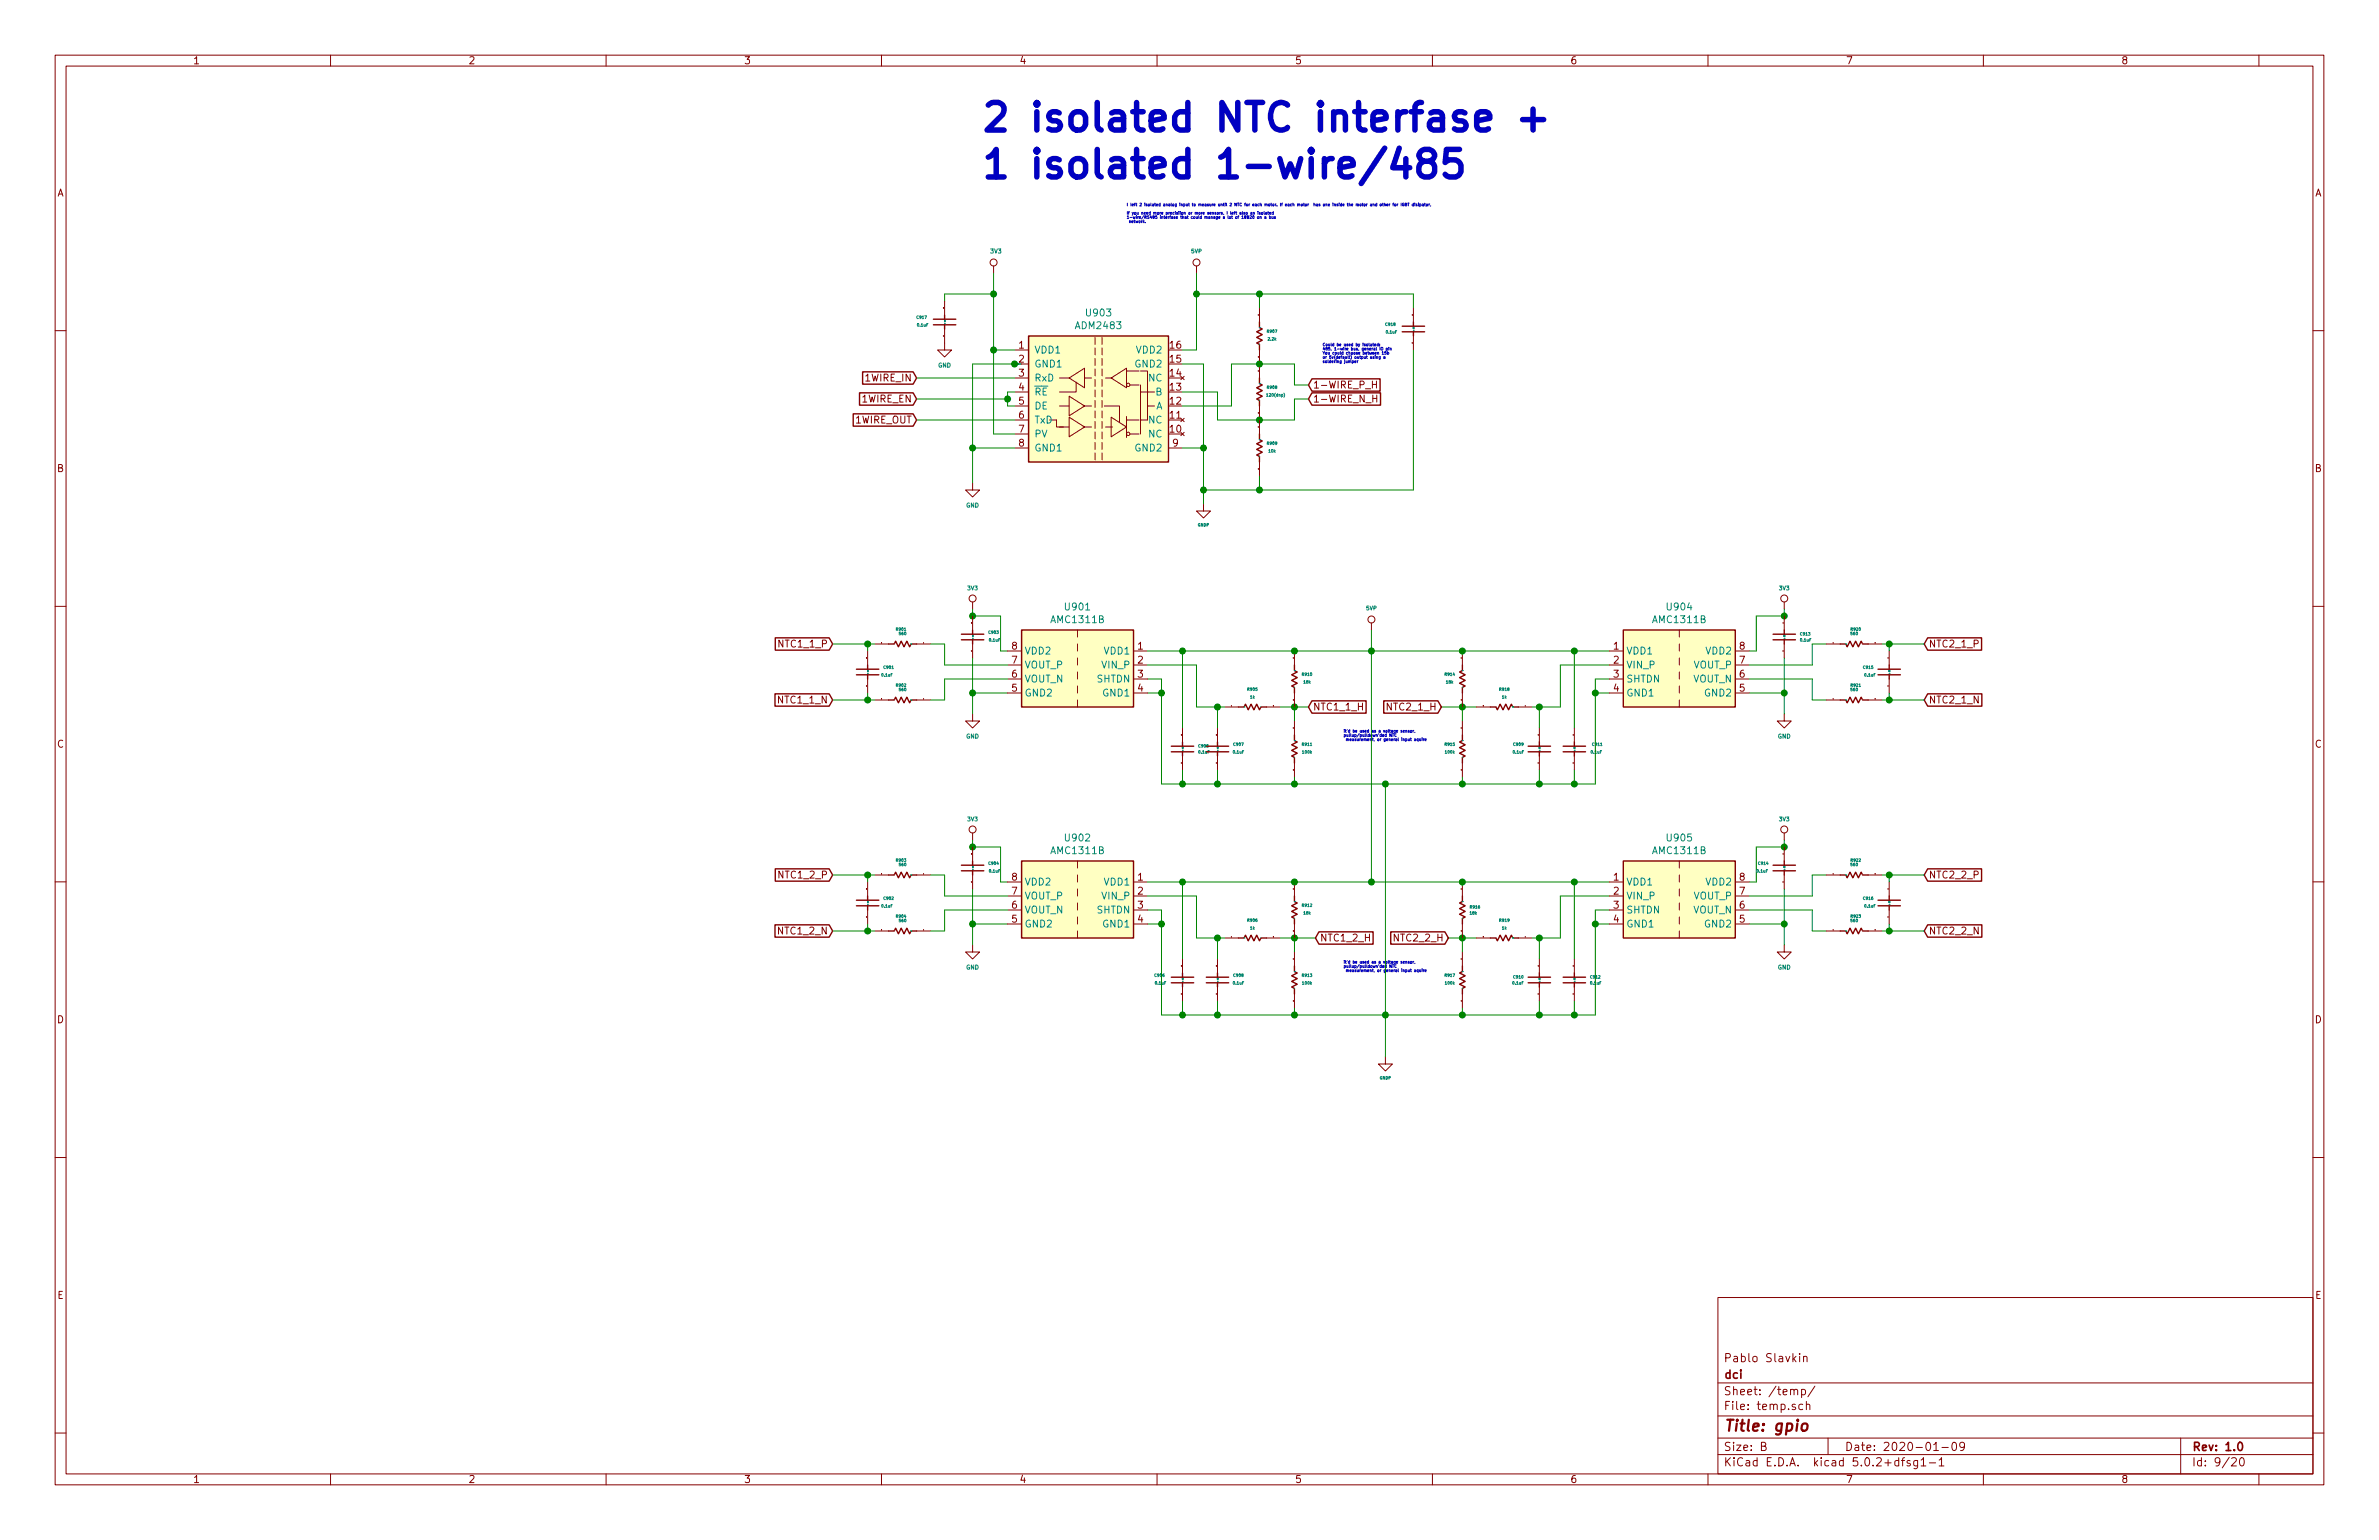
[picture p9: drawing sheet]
<svg xmlns="http://www.w3.org/2000/svg" width="432mm" height="279mm" viewBox="0 0 432 279" stroke-linecap="round" stroke-linejoin="round" font-family="sans-serif">
<defs><g id="words">
<g font-size="7" fill="#0000c2">
<text x="177.8" y="23.9">2 isolated NTC interfase +</text>
<text x="177.8" y="32.4">1 isolated 1-wire/485</text>
</g>
<text font-size="2.8" fill="#840000" x="312.8" y="259.7">Title: gpio</text>
<g font-size="2.1" fill="#840000">
<text x="312.8" y="250.1">dci</text>
<text x="312.8" y="247.1">Pablo Slavkin</text>
<text x="312.8" y="255.8">File: temp.sch</text>
<text x="312.8" y="253.1">Sheet: /temp/</text>
<text x="312.8" y="263.2">Size: B</text>
<text x="334.8" y="263.2">Date: 2020-01-09</text>
<text x="397.8" y="263.2">Rev: 1.0</text>
<text x="312.8" y="266">KiCad E.D.A. kicad 5.0.2+dfsg1-1</text>
<text x="397.8" y="266">Id: 9/20</text>
</g>
<g font-size="1.8" fill="#840000">
<text x="35" y="11.6">1</text>
<text x="85" y="11.6">2</text>
<text x="135" y="11.6">3</text>
<text x="185" y="11.6">4</text>
<text x="235" y="11.6">5</text>
<text x="285" y="11.6">6</text>
<text x="335" y="11.6">7</text>
<text x="385" y="11.6">8</text>
<text x="10.4" y="35.6">A</text>
<text x="420.2" y="35.6">A</text>
<text x="184.9" y="63.2">1</text>
<text x="184.9" y="65.8">2</text>
<text x="212.4" y="65.8">15</text>
<text x="212.4" y="63.2">16</text>
<text x="157.2" y="69.2">1WIRE_IN</text>
<text x="184.9" y="68.3">3</text>
<text x="184.9" y="70.9">4</text>
<text x="212.4" y="70.9">13</text>
<text x="212.4" y="68.3">14</text>
<text x="238.3" y="70.5">1-WIRE_P_H</text>
<text x="155.3" y="76.8">1WIRE_OUT</text>
<text x="156.5" y="73">1WIRE_EN</text>
<text x="184.9" y="73.4">5</text>
<text x="184.9" y="75.9">6</text>
<text x="212.4" y="75.9">11</text>
<text x="212.4" y="73.4">12</text>
<text x="238.3" y="73">1-WIRE_N_H</text>
<text x="184.9" y="78.5">7</text>
<text x="184.9" y="81">8</text>
<text x="212.4" y="78.5">10</text>
<text x="212.9" y="81">9</text>
<text x="10.4" y="85.6">B</text>
<text x="420.2" y="85.6">B</text>
<text x="141.6" y="117.5">NTC1_1_P</text>
<text x="183.7" y="117.9">8</text>
<text x="206.5" y="117.9">1</text>
<text x="292.9" y="117.9">1</text>
<text x="315.7" y="117.9">8</text>
<text x="350" y="117.5">NTC2_1_P</text>
<text x="183.7" y="125.5">5</text>
<text x="183.7" y="122.9">6</text>
<text x="183.7" y="120.4">7</text>
<text x="206.5" y="120.4">2</text>
<text x="206.5" y="122.9">3</text>
<text x="206.5" y="125.5">4</text>
<text x="292.9" y="120.4">2</text>
<text x="292.9" y="122.9">3</text>
<text x="292.9" y="125.5">4</text>
<text x="315.7" y="125.5">5</text>
<text x="315.7" y="122.9">6</text>
<text x="315.7" y="120.4">7</text>
<text x="141.5" y="127.6">NTC1_1_N</text>
<text x="238.3" y="128.9">NTC1_1_H</text>
<text x="252" y="128.9">NTC2_1_H</text>
<text x="350" y="127.6">NTC2_1_N</text>
<text x="10.4" y="135.6">C</text>
<text x="420.2" y="135.6">C</text>
<text x="141.6" y="159.4">NTC1_2_P</text>
<text x="183.7" y="159.8">8</text>
<text x="206.5" y="159.8">1</text>
<text x="292.9" y="159.8">1</text>
<text x="315.7" y="159.8">8</text>
<text x="350" y="159.4">NTC2_2_P</text>
<text x="183.7" y="167.4">5</text>
<text x="183.7" y="164.8">6</text>
<text x="183.7" y="162.3">7</text>
<text x="206.5" y="162.3">2</text>
<text x="206.5" y="164.8">3</text>
<text x="206.5" y="167.4">4</text>
<text x="292.9" y="162.3">2</text>
<text x="292.9" y="164.8">3</text>
<text x="292.9" y="167.4">4</text>
<text x="315.7" y="167.4">5</text>
<text x="315.7" y="164.8">6</text>
<text x="315.7" y="162.3">7</text>
<text x="141.5" y="169.5">NTC1_2_N</text>
<text x="239.5" y="170.8">NTC1_2_H</text>
<text x="253.3" y="170.8">NTC2_2_H</text>
<text x="350" y="169.5">NTC2_2_N</text>
<text x="10.4" y="185.6">D</text>
<text x="420.2" y="185.6">D</text>
<text x="10.4" y="235.6">E</text>
<text x="420.2" y="235.6">E</text>
<text x="35" y="269">1</text>
<text x="85" y="269">2</text>
<text x="135" y="269">3</text>
<text x="185" y="269">4</text>
<text x="235" y="269">5</text>
<text x="285" y="269">6</text>
<text x="335" y="269">7</text>
<text x="385" y="269">8</text>
</g>
<g font-size="1.8" fill="#008484">
<text x="195.4" y="59.7">ADM2483</text>
<text x="197.3" y="57.4">U903</text>
<text x="187.7" y="64.1">VDD1</text>
<text x="206.3" y="64.1">VDD2</text>
<text x="187.7" y="66.7">GND1</text>
<text x="187.7" y="69.2">RxD</text>
<text x="187.7" y="71.8">RE</text>
<text x="206.2" y="66.7">GND2</text>
<text x="208.5" y="69.2">NC</text>
<text x="209.8" y="71.8">B</text>
<text x="187.7" y="74.3">DE</text>
<text x="187.7" y="76.8">TxD</text>
<text x="208.5" y="76.8">NC</text>
<text x="209.8" y="74.3">A</text>
<text x="187.7" y="79.4">PV</text>
<text x="187.7" y="81.9">GND1</text>
<text x="206.2" y="81.9">GND2</text>
<text x="208.5" y="79.4">NC</text>
<text x="191" y="113.1">AMC1311B</text>
<text x="193.4" y="110.7">U901</text>
<text x="300.2" y="113.1">AMC1311B</text>
<text x="302.7" y="110.7">U904</text>
<text x="185.9" y="118.7">VDD2</text>
<text x="200.5" y="118.7">VDD1</text>
<text x="295.1" y="118.7">VDD1</text>
<text x="309.7" y="118.7">VDD2</text>
<text x="185.9" y="123.8">VOUT_N</text>
<text x="185.9" y="121.3">VOUT_P</text>
<text x="199.1" y="123.8">SHTDN</text>
<text x="200.1" y="121.3">VIN_P</text>
<text x="295.1" y="121.3">VIN_P</text>
<text x="295.1" y="123.8">SHTDN</text>
<text x="307.3" y="123.8">VOUT_N</text>
<text x="307.4" y="121.3">VOUT_P</text>
<text x="185.9" y="126.4">GND2</text>
<text x="200.3" y="126.4">GND1</text>
<text x="295.1" y="126.4">GND1</text>
<text x="309.5" y="126.4">GND2</text>
<text x="191" y="155">AMC1311B</text>
<text x="193.4" y="152.7">U902</text>
<text x="300.2" y="155">AMC1311B</text>
<text x="302.7" y="152.7">U905</text>
<text x="185.9" y="160.7">VDD2</text>
<text x="200.5" y="160.7">VDD1</text>
<text x="295.1" y="160.7">VDD1</text>
<text x="309.7" y="160.7">VDD2</text>
<text x="185.9" y="165.7">VOUT_N</text>
<text x="185.9" y="163.2">VOUT_P</text>
<text x="199.1" y="165.7">SHTDN</text>
<text x="200.1" y="163.2">VIN_P</text>
<text x="295.1" y="163.2">VIN_P</text>
<text x="295.1" y="165.7">SHTDN</text>
<text x="307.3" y="165.7">VOUT_N</text>
<text x="307.4" y="163.2">VOUT_P</text>
<text x="185.9" y="168.3">GND2</text>
<text x="200.3" y="168.3">GND1</text>
<text x="295.1" y="168.3">GND1</text>
<text x="309.5" y="168.3">GND2</text>
</g>
<g font-size="1.1" fill="#008484">
<text x="179.8" y="46">3V3</text>
<text x="170.3" y="66.7">GND</text>
<text x="175.4" y="92.1">GND</text>
<text x="175.4" y="134">GND</text>
<text x="322.7" y="134">GND</text>
<text x="175.4" y="175.9">GND</text>
<text x="322.7" y="175.9">GND</text>
</g>
<g font-size="1" fill="#008484">
<text x="216.2" y="45.9">5VP</text>
<text x="175.7" y="107.1">3V3</text>
<text x="323" y="107.1">3V3</text>
<text x="248" y="110.7">5VP</text>
<text x="175.7" y="149">3V3</text>
<text x="323" y="149">3V3</text>
</g>
<g font-size=".7" fill="#0000c2">
<text x="204.5" y="37.4">I left 2 isolated analog input to measure until 2 NTC for each motor. If each motor has one inside the motor and other for IGBT disipator,</text>
<text x="204.5" y="38.9">If you need more precisiion or more sensors, I left also an isolated</text>
<text x="204.5" y="39.7">1-wire/RS485 interfase that could manage a lot of 18B20 on a bus</text>
<text x="204.7" y="40.4">network.</text>
<text x="240" y="62.8">Could be used by isolated:</text>
<text x="240" y="63.6">485, 1-wire bus, general IO pin</text>
<text x="240" y="64.3">You could choose between 15b</text>
<text x="240" y="65.1">or 5v(default) output using a</text>
<text x="240" y="65.8">soldering jumper</text>
<text x="243.8" y="132.9">it'd be used as a voltage sensor,</text>
<text x="243.8" y="133.7">pullup/pulldown'ded NTC</text>
<text x="244" y="134.4">measurement, or general input aquire</text>
<text x="243.8" y="174.8">it'd be used as a voltage sensor,</text>
<text x="243.8" y="175.6">pullup/pulldown'ded NTC</text>
<text x="244" y="176.3">measurement, or general input aquire</text>
</g>
<g font-size=".7" fill="#008484">
<text x="166.4" y="57.8">C917</text>
<text x="166.5" y="59.2">0.1uF</text>
<text x="251.5" y="59.1">C918</text>
<text x="230" y="60.4">R907</text>
<text x="230.2" y="61.8">2.2k</text>
<text x="251.6" y="60.5">0.1uF</text>
<text x="230" y="70.5">R908</text>
<text x="230.1" y="71.9">120(dnp)</text>
<text x="230" y="80.7">R909</text>
<text x="230.3" y="82.1">10k</text>
<text x="217.4" y="95.5">GNDP</text>
<text x="162.7" y="114.4">R901</text>
<text x="163.2" y="115.2">560</text>
<text x="179.5" y="115">C903</text>
<text x="179.6" y="116.4">0.1uF</text>
<text x="326.8" y="115.3">C913</text>
<text x="326.8" y="116.4">0.1uF</text>
<text x="336" y="115.2">560</text>
<text x="336" y="114.4">R920</text>
<text x="160.1" y="122.7">0.1uF</text>
<text x="160.5" y="121.3">C901</text>
<text x="162.7" y="124.6">R902</text>
<text x="163.2" y="125.4">560</text>
<text x="226.5" y="125.3">R905</text>
<text x="236.4" y="122.6">R910</text>
<text x="236.7" y="124">18k</text>
<text x="262.3" y="122.6">R914</text>
<text x="262.5" y="124">18k</text>
<text x="272.2" y="125.3">R918</text>
<text x="336" y="125.4">560</text>
<text x="336" y="124.6">R921</text>
<text x="338.3" y="121.3">C915</text>
<text x="338.5" y="122.7">0.1uF</text>
<text x="226.9" y="126.7">1k</text>
<text x="272.7" y="126.7">1k</text>
<text x="217.6" y="135.6">C905</text>
<text x="217.6" y="136.7">0.1uF</text>
<text x="223.9" y="136.7">0.1uF</text>
<text x="224" y="135.3">C907</text>
<text x="236.4" y="135.3">R911</text>
<text x="236.4" y="136.7">100k</text>
<text x="262.3" y="135.3">R915</text>
<text x="262.4" y="136.7">100k</text>
<text x="274.7" y="136.7">0.1uF</text>
<text x="274.8" y="135.3">C909</text>
<text x="288.8" y="136.7">0.1uF</text>
<text x="289.1" y="135.3">C911</text>
<text x="162.7" y="156.3">R903</text>
<text x="163.2" y="157.1">560</text>
<text x="179.5" y="156.9">C904</text>
<text x="179.6" y="158.3">0.1uF</text>
<text x="318.9" y="158.3">0.1uF</text>
<text x="319.2" y="156.9">C914</text>
<text x="336" y="157.1">560</text>
<text x="336" y="156.3">R922</text>
<text x="160.1" y="164.6">0.1uF</text>
<text x="160.5" y="163.2">C902</text>
<text x="162.7" y="166.5">R904</text>
<text x="163.2" y="167.3">560</text>
<text x="226.5" y="167.2">R906</text>
<text x="236.4" y="164.5">R912</text>
<text x="236.7" y="165.9">18k</text>
<text x="266.8" y="165.9">18k</text>
<text x="266.9" y="164.8">R916</text>
<text x="272.2" y="167.2">R919</text>
<text x="336" y="167.3">560</text>
<text x="336" y="166.5">R923</text>
<text x="338.3" y="163.2">C916</text>
<text x="338.5" y="164.6">0.1uF</text>
<text x="226.9" y="168.6">1k</text>
<text x="272.7" y="168.6">1k</text>
<text x="209.6" y="177.2">C906</text>
<text x="209.7" y="178.6">0.1uF</text>
<text x="223.9" y="178.6">0.1uF</text>
<text x="224" y="177.2">C908</text>
<text x="236.4" y="177.2">R913</text>
<text x="236.4" y="178.6">100k</text>
<text x="262.3" y="177.2">R917</text>
<text x="262.4" y="178.6">100k</text>
<text x="274.6" y="178.6">0.1uF</text>
<text x="274.8" y="177.5">C910</text>
<text x="288.7" y="177.5">C912</text>
<text x="288.7" y="178.6">0.1uF</text>
<text x="250.4" y="195.8">GNDP</text>
</g>
</g></defs>
<g fill="none" stroke="#840000" stroke-width=".18">
<path d="M10 10h411.8v259.4h-411.8zM12 12h407.8v255.4h-407.8zM60 10v2M110 10v2M160 10v2M210 10v2M260 10v2M310 10v2M360 10v2M410 10v2M10 60h2M171.2 55.9h.1"/>
<path d="M171.4 59.7v3.8h1.3l-1.3 1.3-1.2-1.3h1.2M171.4 54.6v2.6M180.3 48.3v1.2M217.2 48.3v1.2M228.4 57.2h.1M228.4 57.1v.1M228.6 55.9v2.5M256.3 57.2h.1M256.5 55.9v2.5M419.8 60h2M171.2 61h.1M171.2 60.9v.1"/>
<path d="M184.1 76.2h2.6M184.1 73.7h2.6M184.1 68.6h2.6M184.1 78.7h2.6M184.1 71.1h2.6M184.1 63.5h2.6M184.1 66h2.6M190.5 76.2h1.3v1.3h1.2M192.3 73.7h1.8M192.3 68.6h1.8M192.3 77.5h1.8M194.1 68.6l2.7-1.8v3.6z"/>
<path d="M194.1 71.9l2.7 1.8-2.7 1.7zM194.1 75.7l2.7 1.8-2.7 1.7zM195.3 69.3v1.8h-3M196.8 73.7h1.3M196.8 68.6h1.3M196.8 77.5h1.3M198.8 61.2v1.3M198.8 63.1v1.3M198.8 65v1.3M198.8 66.9v1.3M198.8 68.8v1.3M198.8 70.7v1.3"/>
<path d="M198.8 72.6v1.3M198.8 74.5v1.3M198.8 76.5v1.2M198.8 78.4v1.2M200 61.2v1.3M200 63.1v1.3M200 65v1.3M200 66.9v1.3M200 68.8v1.3M200 70.7v1.3M200 72.6v1.3M200 74.5v1.3"/>
<path d="M200 76.5v1.2M200 78.4v1.2M200.4 73.7h2.8v2.9M200.7 68.6h1.2M200.7 77.5h1.2M201.7 68.6l2.8-1.8v3.6zM201.7 75.7l2.8 1.8-2.8 1.7zM204.5 76.2h2.3M204.5 75.6v3.8M204.5 67.3h2.3M205.1 78.7h1.7M205.1 69.9h1.7"/>
<path d="M207 67.3h1.3v8.9h-1.3M207 69.9v8.8M207 71.1h2.5M208.3 73.7h1.2M214.3 78.4l.6 .6M214.3 75.9l.6 .6M214.3 68.3l.6 .6M214.9 78.4l-.6 .6M214.9 75.9l-.6 .6M214.9 68.3l-.6 .6M228.4 74.9h.1M228.4 64.8h.1"/>
<path d="M228.4 67.3h.1M228.4 77.5h.1M228.4 77.4v.1M228.6 63.5v5.1M228.6 73.7v5M249.1 69.7h.7M249.2 72.3h.7M249.8 69.1v1.3M249.9 71.7v1.2M256.3 62.2h.1M256.5 61v2.5M176.5 87.6v1.3h1.3l-1.3 1.3-1.2-1.3h1.2"/>
<path d="M184.1 81.3h2.6M198.8 80.3v1.2M198.8 82.2v1.2M200 80.3v1.2M200 82.2v1.2M212.1 81.3h2.5M218.4 91.4v1.3h1.3l-1.3 1.3-1.2-1.3h1.2M228.4 85.1h.1M228.6 83.8v2.6M10 110h2M157.3 119.4h.1M157.5 118.1v2.6"/>
<path d="M158.7 116.8h2.6M160 116.6h.1M166.4 116.8h2.5M167.6 116.6h.1M176.3 118.1h.1M176.3 113h.1M176.5 109.2v1.3M176.5 111.8v2.5M176.5 116.8v2.6M182.9 118.1h2.5M195.6 114.3v1.3M195.6 116.8v1.3"/>
<path d="M195.6 119.4v1.3M205.7 118.1h2.6M234.7 119.4h.1M234.9 118.1v2.6M248.9 113v1.3M265.2 119.4h.1M265.4 118.1v2.6M292.1 118.1h2.5M304.8 114.3v1.3M304.8 116.8v1.3M304.8 119.4v1.3M315 118.1h2.5"/>
<path d="M323.6 118.1h.1M323.6 113h.1M323.8 109.2v1.3M323.8 111.8v2.5M323.8 116.8v2.6M331.5 116.8h2.5M332.7 116.6h.1M339.1 116.8h2.5M340.3 116.6h.1M342.7 119.4h.1M342.9 118.1v2.6M419.8 110h2"/>
<path d="M157.3 124.5h.1M157.3 124.4v.1M157.5 123.2v2.5M158.7 127h2.6M160 126.8h.1M166.4 127h2.5M167.6 126.8h.1M176.5 129.5v1.3h-1.2l1.2 1.3 1.3-1.3h-1.3M182.9 120.7h2.5M182.9 123.2h2.5M182.9 125.7h2.5M195.6 121.9v1.3"/>
<path d="M195.6 124.5v1.2M195.6 127v1.3M205.7 120.7h2.6M205.7 123.2h2.6M205.7 125.7h2.6M214.4 138.4h.1M214.4 133.3v.1M214.6 132.1v2.5M214.6 137.2v2.5M220.8 138.4h.1M220.8 133.3v.1M221 132.1v2.5"/>
<path d="M221 137.2v2.5M222.2 128.3h2.6M223.5 128.1h.1M229.9 128.3h2.5M231.1 128.1h.1M234.7 132.1h.1M234.7 139.7h.1M234.7 127h.1M234.9 125.7v2.6M234.9 130.8v2.6M234.9 138.4v2.6M265.2 132.1h.1"/>
<path d="M265.2 139.7h.1M265.2 127h.1M265.4 125.7v2.6M265.4 130.8v2.6M265.4 138.4v2.6M268 128.3h2.5M269.2 128.1h.1M275.6 128.3h2.5M276.8 128.1h.1M279.2 138.4h.1M279.2 133.3v.1M279.4 132.1v2.5"/>
<path d="M279.4 137.2v2.5M285.5 138.4h.1M285.5 133.3v.1M285.7 132.1v2.5M285.7 137.2v2.5M292.1 120.7h2.5M292.1 123.2h2.5M292.1 125.7h2.5M304.8 121.9v1.3M304.8 124.5v1.2M304.8 127v1.3M315 120.7h2.5"/>
<path d="M315 123.2h2.5M315 125.7h2.5M323.8 129.5v1.3h1.3l-1.3 1.3-1.2-1.3h1.2M331.5 127h2.5M332.7 126.8h.1M339.1 127h2.5M340.3 126.8h.1M342.7 124.5h.1M342.7 124.4v.1M342.9 123.2v2.5M10 160h2M158.7 158.8h2.6"/>
<path d="M160 158.5h.1M166.4 158.8h2.5M167.6 158.5h.1M176.3 154.9h.1M176.3 160h.1M176.5 151.1v1.3M176.5 153.7v2.5M176.5 158.8v2.5M195.6 156.2v1.3M195.6 158.8v1.2M304.8 156.2v1.3M304.8 158.8v1.2"/>
<path d="M323.6 154.9h.1M323.6 160h.1M323.8 151.1v1.3M323.8 153.7v2.5M323.8 158.8v2.5M331.5 158.8h2.5M332.7 158.5h.1M339.1 158.8h2.5M340.3 158.5h.1M419.8 160h2M157.3 166.4h.1M157.3 161.3h.1"/>
<path d="M157.3 166.3v.1M157.5 160v2.6M157.5 165.1v2.5M158.7 168.9h2.6M160 168.7h.1M166.4 168.9h2.5M167.6 168.7h.1M176.5 171.5v1.2h-1.2l1.2 1.3 1.3-1.3h-1.3M182.9 160h2.5M182.9 162.6h2.5M182.9 165.1h2.5M182.9 167.6h2.5"/>
<path d="M195.6 161.3v1.3M195.6 163.8v1.3M195.6 166.4v1.2M195.6 168.9v1.3M205.7 160h2.6M205.7 162.6h2.6M205.7 165.1h2.6M205.7 167.6h2.6M214.4 175.3h.1M214.6 174v2.5M214.6 179.1v2.5M220.8 175.3h.1"/>
<path d="M221 174v2.5M221 179.1v2.5M222.2 170.2h2.6M223.5 170h.1M229.9 170.2h2.5M231.1 170h.1M234.7 168.9h.1M234.7 174h.1M234.7 161.3h.1M234.9 160v2.6M234.9 167.6v2.6M234.9 172.7v2.6"/>
<path d="M265.2 168.9h.1M265.2 174h.1M265.2 161.3h.1M265.4 160v2.6M265.4 167.6v2.6M265.4 172.7v2.6M268 170.2h2.5M269.2 170h.1M275.6 170.2h2.5M276.8 170h.1M279.2 175.3h.1M279.4 174v2.5"/>
<path d="M279.4 179.1v2.5M285.5 175.3h.1M285.7 174v2.5M285.7 179.1v2.5M292.1 160h2.5M292.1 162.6h2.5M292.1 165.1h2.5M292.1 167.6h2.5M304.8 161.3v1.3M304.8 163.8v1.3M304.8 166.4v1.2M304.8 168.9v1.3"/>
<path d="M315 160h2.5M315 162.6h2.5M315 165.1h2.5M315 167.6h2.5M323.8 171.5v1.2h1.3l-1.3 1.3-1.2-1.3h1.2M331.5 168.9h2.5M332.7 168.7h.1M339.1 168.9h2.5M340.3 168.7h.1M342.7 166.4h.1M342.7 161.3h.1M342.7 166.3v.1"/>
<path d="M342.9 160v2.6M342.9 165.1v2.5M214.4 180.3h.1M220.8 180.3h.1M234.7 181.6h.1M234.9 180.3v2.6M251.5 191.8v1.2h1.2l-1.2 1.3-1.3-1.3h1.3M265.2 181.6h.1M265.4 180.3v2.6M279.2 180.3h.1M285.5 180.3h.1M10 210h2"/>
<path d="M419.8 210h2M311.8 235.4h108v32h-108zM10 260h2M311.8 256.9h108M311.8 250.9h108M325.6 252.3a.36 .36 0 0 1 .4-.2 .36 .36 0 0 1 .3 .2v.8M326.6 245.6v.1M326.6 246.1v1M327 252.1h.4l.3 .2-.1 .6-.2 .2-.4-.1M327 252.1v1.5M327.2 254.8h-.4l-.3 .2 .1 .6 .2 .2 .4-.1M327.4 246.2l.2-.1 .3 .1 .1 .9"/>
<path d="M327.4 246.1v1M327.9 254.9v-.1a.37 .37 0 0 1 .6 .2v.8M327.9 254.3v1.5M329.4 251.5l-1.3 1.9M419.8 260h2M60 267.4v2M110 267.4v2M160 267.4v2M210 267.4v2M260 267.4v2M310 267.4v2M311.8 263.9h108"/>
<path d="M311.8 260.9h108M319.7 262.4l.7-.1 .1-.2-.1-.4h-.7v1.5h.6l.3-.3a.41 .41 0 0 0-.4-.5M331.8 260.9v3M345.1 265h.6M345.7 264.5l-.4 .2v1.3M346.7 265h-.4l-.2 .2 .1 .2 .5 .1v.4h-.6M348.1 265v1.2l-.3 .3-.4-.1M348.1 265h-.5l-.3 .3 .1 .5 .2 .2 .5-.1M348.7 264.9l.4-.4v1.5M348.7 266h.9M350.2 265.4h1.1M351 263.2h.8"/>
<path d="M352 264.9l.4-.4v1.5M352 266h.8M352.5 262.6h1.1M354.4 261.8l.4-.1a.94 .94 0 0 1 0 1.5 .82 .82 0 0 1-.4-1.4zM356.6 262.3l-.3 .3h-.3l-.3-.3v-.3l.2-.3h.4l.2 .1a1.13 1.13 0 0 1-.2 1.3l-.4 .1M360 267.4v2M395.8 260.9v6.5M405.1 264.6l.5-.1 .3 .4-.9 1.1h.9M406.6 264.6l.3-.1a.86 .86 0 0 1 .1 1.5 .79 .79 0 0 1-.4-1.4zM410 267.4v2"/>
<circle cx="180.3" cy="47.6" r=".63"/>
<circle cx="217.2" cy="47.6" r=".63"/>
<circle cx="204.8" cy="69.8" r=".3"/>
<circle cx="204.8" cy="78.7" r=".3"/>
<circle cx="176.5" cy="108.6" r=".63"/>
<circle cx="248.9" cy="112.4" r=".63"/>
<circle cx="323.8" cy="108.6" r=".63"/>
<circle cx="176.5" cy="150.5" r=".63"/>
<circle cx="323.8" cy="150.5" r=".63"/>
</g>
<path d="M406.3 261.8l.2-.1a.81 .81 0 0 1 .6 .6 .81 .81 0 0 1-.3 .8l-.1 .1a.79 .79 0 0 1-.4-1.4z" fill="none" stroke="#840000" stroke-width=".3"/>
<path d="M327.2 258.4a.53 .53 0 0 1 .5-.2 .53 .53 0 0 1 .4 .4l-.1 .6a.54 .54 0 0 1-.5 .4 .54 .54 0 0 1-.5-.4z" fill="none" stroke="#840000" stroke-width=".41"/>
<g fill="none" stroke="#840000" stroke-width=".25">
<path d="M169.4 57.9h4.1M169.4 58.9h4.1M171.4 57.2v.7M171.4 58.9v.8M228.6 58.4v1l.5 .3-1 .5 1 .5-1 .5 1 .5-1 .5 .5 .3v1M254.5 59.2h4.1M256.5 58.4v.8M154.9 75.1h10.8l.7 1.1-.7 1.1h-10.8zM156 71.3h9.7l.7 1.1-.7 1.1h-9.7zM156.6 67.5h9.1l.7 1.1-.7 1.1h-9.1zM186.7 61h25.4v22.8h-25.4zM228.6 68.6v1l.5 .3-1 .5 1 .5-1 .5 1 .5-1 .5 .5 .2v1.1"/>
<path d="M228.6 78.7v1.1l.5 .2-1 .5 1 .5-1 .5 1 .5-1 .6 .5 .2v1M238.1 68.7h12.4v2.3h-12.4l-.6-1.1zM238.1 71.3h12.5v2.2h-12.5l-.6-1.1zM254.5 60.2h4.1M256.5 60.2v.8M140.7 115.7h9.8l.6 1.1-.6 1.2h-9.8zM161.3 116.8h1l.3-.5 .5 1 .5-1 .5 1 .5-1 .5 1 .3-.5h1M174.5 115.1h4.1M174.5 116.1h4.1M176.5 114.3v.8M176.5 116.1v.7M185.4 114.3h20.3v14h-20.3z"/>
<path d="M294.6 114.3h20.4v14h-20.4zM321.8 115.1h4.1M321.8 116.1h4.1M323.8 114.3v.8M323.8 116.1v.7M334 116.8h1l.3 .5 .5-1 .5 1 .5-1 .5 1 .5-1 .3 .5h1M349.9 115.7h9.8v2.3h-9.8l-.7-1.2zM140.7 125.9h9.8l.6 1.1-.6 1.1h-9.8zM155.4 121.4h4.1M155.4 122.4h4.1M157.5 120.7v.7M157.5 122.4v.8"/>
<path d="M161.3 127h1l.3-.5 .5 1 .5-1 .5 1 .5-1 .5 1 .3-.5h1M212.6 135.4h4.1M212.6 136.4h4.1M214.6 134.6v.8M214.6 136.4v.8M218.9 135.4h4.1M218.9 136.4h4.1M221 134.6v.8M221 136.4v.8M224.8 128.3h1l.3-.5 .5 1 .5-1 .5 1 .5-1 .5 1 .3-.5h1M234.9 133.4v1l.6 .2-1.1 .5 1.1 .5-1.1 .5 1.1 .6-1.1 .5 .5 .2v1M234.9 120.7v1l.6 .2-1.1 .5 1.1 .5-1.1 .5 1.1 .6-1.1 .5 .5 .2v1"/>
<path d="M238.1 127.2h9.9v2.2h-9.9l-.6-1.1zM251.2 127.2h9.8l.6 1.1-.6 1.1h-9.8zM265.4 133.4v1l-.5 .2 1 .5-1 .5 1 .5-1 .6 1 .5-.5 .2v1M265.4 120.7v1l-.5 .2 1 .5-1 .5 1 .5-1 .6 1 .5-.5 .2v1M270.5 128.3h1l.3 .5 .5-1 .5 1 .5-1 .5 1 .5-1 .3 .5h1M277.4 135.4h4M277.4 136.4h4M279.4 134.6v.8M279.4 136.4v.8M283.7 135.4h4.1M283.7 136.4h4.1M285.7 134.6v.8"/>
<path d="M285.7 136.4v.8M334 127h1l.3 .5 .5-1 .5 1 .5-1 .5 1 .5-1 .3 .5h1M340.9 121.4h4M340.9 122.4h4M342.9 120.7v.7M342.9 122.4v.8M349.9 125.9h9.8v2.2h-9.8l-.7-1.1zM140.7 157.6h9.8l.6 1.2-.6 1.1h-9.8zM161.3 158.8h1l.3-.6 .5 1.1 .5-1.1 .5 1.1 .5-1.1 .5 1.1 .3-.5h1M174.5 157h4.1M174.5 158h4.1M176.5 156.2v.8"/>
<path d="M176.5 158v.8M185.4 156.2h20.3v14h-20.3zM294.6 156.2h20.4v14h-20.4zM321.8 157h4.1M321.8 158h4.1M323.8 156.2v.8M323.8 158v.8M334 158.8h1l.3 .5 .5-1.1 .5 1.1 .5-1.1 .5 1.1 .5-1.1 .3 .6h1M349.9 157.6h9.8v2.3h-9.8l-.7-1.1zM140.7 167.8h9.8l.6 1.1-.6 1.1h-9.8zM155.4 163.3h4.1M155.4 164.3h4.1"/>
<path d="M157.5 162.6v.7M157.5 164.3v.8M161.3 168.9h1l.3-.5 .5 1 .5-1 .5 1 .5-1 .5 1 .3-.5h1M212.6 177.3h4.1M212.6 178.3h4.1M214.6 176.5v.8M214.6 178.3v.8M218.9 177.3h4.1M218.9 178.3h4.1M221 176.5v.8M221 178.3v.8M224.8 170.2h1l.3-.5 .5 1 .5-1 .5 1 .5-1 .5 1 .3-.5h1"/>
<path d="M234.9 175.3v1l.6 .2-1.1 .5 1.1 .5-1.1 .6 1.1 .5-1.1 .5 .5 .2v1M234.9 162.6v1l.6 .2-1.1 .5 1.1 .5-1.1 .6 1.1 .5-1.1 .5 .5 .2v1M239.4 169.1h9.8v2.2h-9.8l-.6-1.1zM252.4 169.1h9.9l.6 1.1-.6 1.1h-9.9zM265.4 175.3v1l-.5 .2 1 .5-1 .5 1 .6-1 .5 1 .5-.5 .2v1M265.4 162.6v1l-.5 .2 1 .5-1 .5 1 .6-1 .5 1 .5-.5 .2v1M270.5 170.2h1l.3 .5 .5-1 .5 1 .5-1 .5 1 .5-1 .3 .5h1M277.4 177.3h4M277.4 178.3h4M279.4 176.5v.8M279.4 178.3v.8M283.7 177.3h4.1"/>
<path d="M283.7 178.3h4.1M285.7 176.5v.8M285.7 178.3v.8M334 168.9h1l.3 .5 .5-1 .5 1 .5-1 .5 1 .5-1 .3 .5h1M340.9 163.3h4M340.9 164.3h4M342.9 162.6v.7M342.9 164.3v.8M349.9 167.8h9.8v2.2h-9.8l-.7-1.1z"/>
</g>
<g fill="#ffffc2" stroke="#ffffc2" stroke-width=".18">
<path d="M186.7 61h25.4v22.8h-25.4z"/>
<path d="M185.4 114.3h20.3v14h-20.3z"/>
<path d="M294.6 114.3h20.4v14h-20.4z"/>
<path d="M185.4 156.2h20.3v14h-20.3z"/>
<path d="M294.6 156.2h20.4v14h-20.4z"/>
</g>
<g fill="none" stroke="#008400" stroke-width=".18">
<path d="M180.3 49.5v29.2h3.8M180.3 53.3h-8.9v1.3M217.2 49.5v14h-2.6M217.2 53.3h39.3v2.6M228.6 53.3v2.6M166.4 76.2h17.7M166.4 68.6h17.7M166.4 72.4h16.5M180.3 63.5h3.8M184.1 71.1h-1.2v2.6h1.2M185.4 66h-8.9v21.6M214.6 71.1h6.4v5.1h13.9v-3.8h2.6"/>
<path d="M214.6 66h3.8v25.4M237.5 69.9h-2.6v-3.9h-11.4v7.7h-8.9M256.5 63.5v25.4h-38.1M176.5 81.3h7.6M214.6 81.3h3.8M228.6 86.4v2.5M151.1 116.8h7.6M157.5 116.8v1.3M168.9 116.8h2.5v3.9h11.5M176.5 110.5v1.3h5.1v6.3h1.3M176.5 119.4v10.1M208.3 118.1h83.8"/>
<path d="M214.6 118.1v14M248.9 114.3v45.7M285.7 118.1v14M323.8 110.5v1.3h-5v6.3h-1.3M323.8 119.4v10.1M331.5 116.8h-2.6v3.9h-11.4M341.6 116.8h7.6M342.9 116.8v1.3M151.1 127h7.6M157.5 125.7v1.3M176.5 125.7h6.4M182.9 123.2h-11.5v3.8h-2.5"/>
<path d="M208.3 120.7h8.9v7.6h5M208.3 125.7h2.5M208.3 123.2h2.5v19h78.8v-19h2.5M214.6 139.7v2.5M221 128.3v3.8M221 139.7v2.5M232.4 128.3h5.1M234.9 128.3v2.5M261.6 128.3h6.4M265.4 128.3v2.5M279.4 128.3v3.8M279.4 139.7v2.5"/>
<path d="M285.7 139.7v2.5M289.6 125.7h2.5M292.1 120.7h-8.9v7.6h-5.1M317.5 125.7h6.3M317.5 123.2h11.4v3.8h2.6M341.6 127h7.6M342.9 125.7v1.3M151.1 158.8h7.6M157.5 158.8v1.2M168.9 158.8h2.5v3.8h11.5M176.5 152.4v1.3h5.1v6.3h1.3M234.9 141v1.2"/>
<path d="M251.5 142.2v49.6M265.4 141v1.2M323.8 152.4v1.3h-5v6.3h-1.3M331.5 158.8h-2.6v3.8h-11.4M341.6 158.8h7.6M342.9 158.8v1.2M151.1 168.9h7.6M157.5 167.6v1.3M176.5 161.3v10.2M176.5 167.6h6.4M182.9 165.1h-11.5v3.8h-2.5M208.3 162.6h8.9v7.6h5"/>
<path d="M208.3 165.1h2.5v19.1h78.8v-19.1h2.5M208.3 167.6h2.5M208.3 160h83.8M214.6 160v14M221 170.2v3.8M232.4 170.2h6.4M234.9 170.2v2.5M262.9 170.2h5.1M265.4 170.2v2.5M279.4 170.2v3.8M285.7 160v14M289.6 167.6h2.5"/>
<path d="M292.1 162.6h-8.9v7.6h-5.1M317.5 165.1h11.4v3.8h2.6M317.5 167.6h6.3M323.8 161.3v10.2M341.6 168.9h7.6M342.9 167.6v1.3M214.6 181.6v2.6M221 181.6v2.6M234.9 182.9v1.3M265.4 182.9v1.3M279.4 181.6v2.6M285.7 181.6v2.6"/>
</g>
<g fill="none" stroke="#008484" stroke-width=".18">
<path d="M171.4 58.3h.1M171.4 58.2h.1M171.4 58.6h.1M171.4 58.2v.1M228.6 59.4h.1M256.5 59.6h.1M256.5 59.5h.1M256.5 59.4h.1M256.5 59.9h.1M228.6 72.6h.1M228.6 62.5h.1M228.6 69.6h.1"/>
<path d="M228.6 79.8h.1M229.9 71.5l.1-.1v.5M229.9 71.9h.3M233 71.3l.2 .4-.2 .4M228.6 82.8h.1M162.3 116.8h.1M165.3 116.8h.1M176.5 115.5h.1M176.5 115.4h.1M176.5 115.3h.1M176.5 115.8h.1M323.8 115.5h.1"/>
<path d="M323.8 115.4h.1M323.8 115.3h.1M323.8 115.8h.1M335 116.8h.1M338 116.8h.1M157.5 121.8h.1M157.5 121.7h.1M157.5 122.1h.1M157.5 121.7v.1M162.3 127h.1M165.3 127h.1M214.6 135.8h.1"/>
<path d="M214.6 135.7h.1M214.6 135.6h.1M214.6 136.1h.1M221 135.8h.1M221 135.7h.1M221 135.6h.1M221 136.1h.1M225.8 128.3h.1M225.8 128.2v.1M228.8 128.2v.1M234.9 137.4h.1M234.9 124.7h.1"/>
<path d="M234.9 134.4h.1M234.9 121.7h.1M265.4 137.4h.1M265.4 124.7h.1M265.4 134.4h.1M265.4 121.7h.1M271.5 128.2v.1M274.5 128.3h.1M274.5 128.2v.1M279.4 135.8h.1M279.4 135.7h.1M279.4 135.6h.1"/>
<path d="M279.4 136.1h.1M285.7 135.8h.1M285.7 135.7h.1M285.7 135.6h.1M285.7 136.1h.1M335 127h.1M338 127h.1M342.9 121.8h.1M342.9 121.7h.1M342.9 122.1h.1M342.9 121.7v.1M162.3 158.7v.1"/>
<path d="M165.3 158.8h.1M165.3 158.7v.1M176.5 157.4h.1M176.5 157.3h.1M176.5 157.2h.1M176.5 157.7h.1M323.8 157.4h.1M323.8 157.3h.1M323.8 157.2h.1M323.8 157.7h.1M335 158.8h.1M335 158.7v.1"/>
<path d="M338 158.7v.1M157.5 163.7h.1M157.5 163.6h.1M157.5 164.1h.1M162.3 168.9h.1M165.3 168.9h.1M214.6 177.7h.1M214.6 177.6h.1M214.6 177.5h.1M214.6 178h.1M221 177.7h.1M221 177.6h.1"/>
<path d="M221 177.5h.1M221 178h.1M225.8 170.2h.1M228.8 170.2h.1M234.9 179.3h.1M234.9 166.6h.1M234.9 176.3h.1M234.9 163.6h.1M265.4 179.3h.1M265.4 166.6h.1M265.4 176.3h.1M265.4 163.6h.1"/>
<path d="M271.5 170.2h.1M274.5 170.2h.1M279.4 177.7h.1M279.4 177.6h.1M279.4 177.5h.1M279.4 178h.1M285.7 177.7h.1M285.7 177.6h.1M285.7 177.5h.1M285.7 178h.1M335 168.9h.1M338 168.9h.1"/>
<path d="M342.9 163.7h.1M342.9 163.6h.1M342.9 164.1h.1"/>
</g>
<g fill="#008400" stroke="#008400" stroke-width=".25">
<circle cx="228.6" cy="76.2" r=".51"/>
<circle cx="217.2" cy="53.3" r=".51"/>
<circle cx="182.9" cy="72.4" r=".51"/>
<circle cx="176.5" cy="125.7" r=".51"/>
<circle cx="221" cy="128.3" r=".51"/>
<circle cx="210.8" cy="125.7" r=".51"/>
<circle cx="221" cy="142.2" r=".51"/>
<circle cx="235" cy="128.3" r=".51"/>
<circle cx="218.4" cy="88.9" r=".51"/>
<circle cx="218.4" cy="81.3" r=".51"/>
<circle cx="184.2" cy="66" r=".51"/>
<circle cx="176.5" cy="81.3" r=".51"/>
<circle cx="180.3" cy="63.5" r=".51"/>
<circle cx="228.6" cy="66" r=".51"/>
<circle cx="157.5" cy="127" r=".51"/>
<circle cx="157.5" cy="116.8" r=".51"/>
<circle cx="176.5" cy="111.8" r=".51"/>
<circle cx="214.6" cy="142.2" r=".51"/>
<circle cx="214.6" cy="118.1" r=".51"/>
<circle cx="323.8" cy="125.7" r=".51"/>
<circle cx="279.4" cy="128.3" r=".51"/>
<circle cx="289.6" cy="125.7" r=".51"/>
<circle cx="279.4" cy="142.2" r=".51"/>
<circle cx="265.4" cy="128.3" r=".51"/>
<circle cx="342.9" cy="127" r=".51"/>
<circle cx="342.9" cy="116.8" r=".51"/>
<circle cx="323.8" cy="111.8" r=".51"/>
<circle cx="285.7" cy="142.2" r=".51"/>
<circle cx="285.7" cy="118.1" r=".51"/>
<circle cx="176.5" cy="167.6" r=".51"/>
<circle cx="221" cy="170.2" r=".51"/>
<circle cx="210.8" cy="167.6" r=".51"/>
<circle cx="221" cy="184.2" r=".51"/>
<circle cx="235" cy="170.2" r=".51"/>
<circle cx="157.5" cy="168.9" r=".51"/>
<circle cx="157.5" cy="158.8" r=".51"/>
<circle cx="176.5" cy="153.7" r=".51"/>
<circle cx="214.6" cy="184.2" r=".51"/>
<circle cx="214.6" cy="160" r=".51"/>
<circle cx="323.8" cy="167.6" r=".51"/>
<circle cx="279.4" cy="170.2" r=".51"/>
<circle cx="289.6" cy="167.6" r=".51"/>
<circle cx="279.4" cy="184.2" r=".51"/>
<circle cx="265.4" cy="170.2" r=".51"/>
<circle cx="342.9" cy="168.9" r=".51"/>
<circle cx="342.9" cy="158.8" r=".51"/>
<circle cx="323.8" cy="153.7" r=".51"/>
<circle cx="285.7" cy="184.2" r=".51"/>
<circle cx="285.7" cy="160" r=".51"/>
<circle cx="228.6" cy="53.3" r=".51"/>
<circle cx="180.3" cy="53.3" r=".51"/>
<circle cx="235" cy="118.1" r=".51"/>
<circle cx="265.4" cy="118.1" r=".51"/>
<circle cx="248.9" cy="118.1" r=".51"/>
<circle cx="265.4" cy="160" r=".51"/>
<circle cx="235" cy="160" r=".51"/>
<circle cx="248.9" cy="160" r=".51"/>
<circle cx="228.6" cy="88.9" r=".51"/>
<circle cx="235" cy="184.2" r=".51"/>
<circle cx="265.4" cy="184.2" r=".51"/>
<circle cx="265.4" cy="142.2" r=".51"/>
<circle cx="235" cy="142.2" r=".51"/>
<circle cx="251.5" cy="142.2" r=".51"/>
<circle cx="251.5" cy="184.2" r=".51"/>
</g>
<g fill="none" stroke="#0000c2" stroke-width=".18">
<path d="M225.4 39.3l.2-.2v.5M225.4 39.6h.3M225.5 38.4l.1 .5M225.9 38.6h-.2l.2 .3h-.2M226 39.3l-.1-.1h.2l-.2 .2 .1 .2 .2-.1-.1-.2M226.2 38.6h.2v.3l-.2-.1zM226.4 39.4h.2v-.2l-.2-.1v.5h.2l.1-.1-.1-.1M226.9 39.2l.2-.1 .1 .2-.4 .3h.4M227 38.6h.2v.3M227.2 38.7l-.2 .1 .2 .1M227.4 39.2h.2l-.1 .4a.29 .29 0 0 1-.1-.4zM227.5 38.6h.2v.3"/>
<path d="M227.5 38.5v.4M228.2 39.3h.3l-.1 .3h-.2zM228.3 38.4h.1M228.3 38.5v.4M228.7 39.3h.2v.3M228.7 39.3v.3M228.7 38.6h-.2l.2 .3h-.2M229 38.6h.2l-.1 .3-.1-.1zM229.4 38.4l.1 .5M229.6 39.3h.1l.1 .3M229.7 38.6h.2v.3M229.8 39.4l-.3 .1 .3 .1"/>
<path d="M229.9 38.7l-.2 .1 .2 .1M230.1 38.5h.2M230.1 38.4v.4l.2 .1M230.4 39.3l.3 .1-.1 .2h-.2M230.4 39.1v.5M230.4 38.7l.3-.1h-.3l.1 .3h.2M230.9 39.3v.3h.2M231.1 39.3v.3M231.1 38.6h-.2v.3h.2M231.1 38.4v.5M231.5 39.3l-.2 .1 .2 .2h-.2M247.2 37h.2"/>
<path d="M247.3 36.9v.4l.1 .1M247.6 37.1h.2v.2h-.2zM248 37v.4M248.2 37l-.2 .1M248.7 37h.2v.4h-.1l-.1-.2 .2-.1M249.2 37.1l.2-.1v.4M249.2 37v.4M249.9 36.9v.4h-.2v-.2l.2-.1M250.5 37.1h.2v.2h-.2zM250.9 37h.2M251 36.9v.4l.1 .1M251.3 37.1l.2-.1v.4"/>
<path d="M251.3 36.9v.5M251.7 37.2l.2-.1v-.1l-.2 .1v.2h.2M252.1 37v.4M252.3 37l-.2 .1M252.8 37h.2M253 36.9h-.1v.5M253.1 37.1h.3l-.1 .2h-.2zM253.6 37v.4M253.7 37l-.1 .1M254.3 36.9v.5M254.8 36.9a.23 .23 0 0 0-.3 .2 .23 .23 0 0 0 .3 .2l-.1-.2M255 37.1h.3v-.2h-.3v.5h.2l.1-.2-.1-.1"/>
<path d="M255.5 36.9h.3M255.6 36.9v.5M256.6 36.9v.4h-.2l-.1-.2 .3-.1M256.8 36.9h.1M256.8 37v.4M257.2 37l-.2 .1 .2 .2h-.2M257.5 36.9h.1M257.5 37v.4M257.7 37.3h.2v-.3h-.2v.5M258.1 37l.3 .1v.3h-.2l-.1-.2 .3-.1M258.5 37h.2M258.6 36.9v.4l.1 .1"/>
<path d="M258.9 37.1l.2-.1v.3h-.2zM259.4 37v.4M259.5 37l-.1 .1M259.7 37.3l-.1 .1M207.5 40.2l.2 .2M207.7 40.1l-.2 .2M207.9 40.4h.1M245.4 65.5l.3 .1-.1 .2h-.2M245.9 65.6h.2v-.1h-.2v.3h.2M246.4 65.5v.3M246.5 65.5l-.1 .1M248.5 62.3l.1 .5"/>
<path d="M248.8 62.4l.2 .1v.3h-.2v-.2l.2-.1M249.1 62.4h.3M249.2 62.3v.4l.2 .1M249.4 64.7l-.2 .1 .2 .2h-.2M249.5 62.6l.2-.1v-.1l-.2 .1v.2h.2M249.6 64.7v.3M249.9 64.7h.1l.1 .3M249.9 64.7v.3M250 64h.2v.3M250.2 62.3v.4h-.2v-.3h.2M250.4 62.7v.1M250.4 62.4v.1"/>
<path d="M250.5 63v.5M250.5 65l-.2-.1 .1-.2h.1v.4l-.2 .1M250.7 63.1h.3v.4l-.3-.1zM250.9 63.9l.1-.1v.5M250.9 64.3h.2M251.2 64.7h.2v.3M251.4 64.8l-.3 .1 .3 .1M251.6 63.8h-.2l-.1 .2h.3v.2h-.3M251.6 63.2l.3 .1-.1 .2h-.2M251.6 63.2v.5M251.8 64h.3l-.1 .2-.2 .1M251.8 63.8v.5"/>
<path d="M252.1 63h.1M252.1 63.2v.3M252.3 63.2h.2v.3M252.3 63.2v.3M252.5 133.1v.5l-.3-.5v.5M252.8 133.1v.5M253.4 133.1a.23 .23 0 0 0-.3 .3 .23 .23 0 0 0 .3 .2M254.5 132.5h-.2l.2 .3h-.2M254.7 132.7l.2-.1v-.1l-.2 .1v.2h.2M255.1 132.6l.2-.1v.4M255.1 132.5v.4M255.8 132.5l-.2 .1 .2 .2h-.2"/>
<path d="M256 134h.2M256 132.6h.2v.2h-.2zM256.1 133.9v.4l.1 .1M256.5 132.5v.4M256.6 132.5l-.1 .1M256.7 134.1h.2v.3M256.8 132.8v.1M256.9 134.2l-.2 .1 .2 .1M257.4 134.4l-.2-.1 .1-.3 .1 .1v.4M257.7 134v.4l.2-.1M257.9 134v.4M258.1 133.9h.1"/>
<path d="M258.1 134v.4M258.3 134v.4M258.5 134l-.2 .1M258.6 134.2h.3l-.1-.2-.1 .1-.1 .2 .3 .1M252.5 175v.5l-.3-.5v.5M252.8 175v.5M253.4 175.1a.23 .23 0 0 0-.3 .2 .23 .23 0 0 0 .3 .2M254.5 174.4h-.2l.2 .3-.2 .1M254.7 174.6l.2-.1v-.1l-.2 .1v.3h.2M255.1 174.5l.2-.1v.4M255.1 174.4v.4M255.8 174.4l-.2 .1 .2 .3h-.2"/>
<path d="M256 175.9h.2M256 174.5h.2v.3l-.2-.1zM256.1 175.8v.4l.1 .1M256.5 174.4v.4M256.6 174.4l-.1 .1M256.7 176h.2v.3h-.2v-.2h.2M256.8 174.8h.1M257.4 176h-.2v.3h.2M257.4 175.9v.6M257.7 175.9v.4h.2M257.9 175.9v.4M258.1 175.8h.1"/>
<path d="M258.1 175.9v.4M258.3 175.9v.4M258.5 175.9l-.2 .1M258.6 176.1h.3l-.1-.2-.1 .1-.1 .2 .3 .1"/>
</g>
<path d="M278.3 19.8v3.8M251.3 26.9l-4.2 6.4M254 26.9l-1.2 3.5h3.1M255.2 28.8v3.3M258.5 29.3a1.09 1.09 0 0 1-1-1.1 1.09 1.09 0 0 1 1-1.1h.9a1.09 1.09 0 0 1 1 1.1 1.09 1.09 0 0 1-1 1.1h-.9l-.7 .4-.3 .5v1l.5 .7a1.61 1.61 0 0 0 2.2-.3l.2-.4v-1l-.2-.5-.8-.4M264.9 27.1h-2.4l-.2 2.4 .7-.5h1.2l.5 .3 .5 .7v1.2l-.3 .4-.7 .5h-1.2l-.7-.5M265.9 20.5l-.5-.2h-.7l-.5 .2-.2 .5 .2 .7 .5 .2h.7l.5 .3 .2 .5-.2 .7-.5 .2h-1l-.4-.2M268 21.9l2.4-.4v-.5l-.2-.5-.5-.2h-1l-.5 .2-.2 .5v1.9l.2 .5 .5 .2h1l.5-.2M276.4 21.7h3.8" fill="none" stroke="#0000c2" stroke-width=".99"/>
<use href="#words"/>
</svg>
